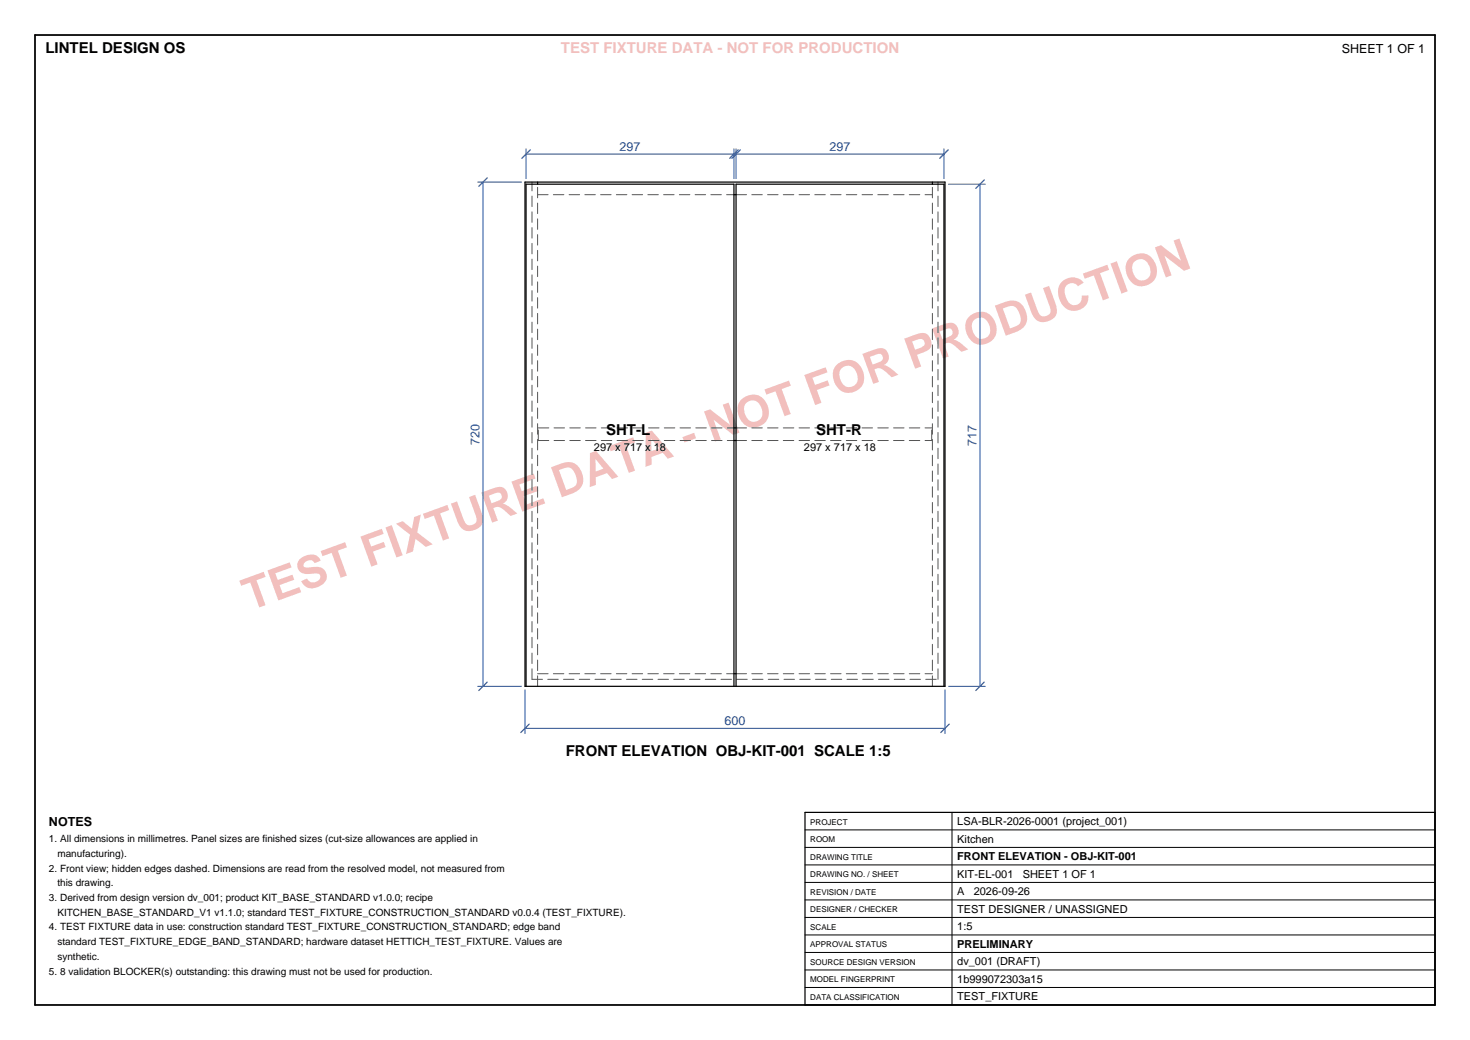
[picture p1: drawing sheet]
<svg xmlns="http://www.w3.org/2000/svg" width="420mm" height="297mm" viewBox="0 0 420 297" stroke-linecap="round" stroke-linejoin="round" font-family="sans-serif">
<defs><g id="words">
<text font-size="12.7" fill="#f2bfbd" x="71.3" y="174.5" transform="rotate(-20 71.3 174.5)">TEST FIXTURE DATA - NOT FOR PRODUCTION</text>
<g font-size="4.3">
<text x="13" y="15">LINTEL DESIGN OS</text>
<text x="173.2" y="124.3">SHT-L</text>
<text x="233.2" y="124.3">SHT-R</text>
<text x="161.6" y="216">FRONT ELEVATION OBJ-KIT-001 SCALE 1:5</text>
</g>
<text font-size="4.3" fill="#f2bfbd" x="160.3" y="15">TEST FIXTURE DATA - NOT FOR PRODUCTION</text>
<g font-size="3.6">
<text x="383.4" y="15">SHEET 1 OF 1</text>
<text x="14" y="236">NOTES</text>
</g>
<g font-size="3.6" fill="#1f4e9c">
<text x="177" y="43">297</text>
<text x="237" y="43">297</text>
<text x="137" y="127" transform="rotate(-90 137 127)">720</text>
<text x="279" y="127.3" transform="rotate(-90 279 127.3)">717</text>
<text x="207" y="207">600</text>
</g>
<g font-size="3.1">
<text x="169.7" y="128.8">297 x 717 x 18</text>
<text x="229.7" y="128.8">297 x 717 x 18</text>
<text x="273.5" y="235.6">LSA-BLR-2026-0001 (project_001)</text>
<text x="273.5" y="240.6">Kitchen</text>
<text x="273.5" y="245.6">FRONT ELEVATION - OBJ-KIT-001</text>
<text x="273.5" y="250.6">KIT-EL-001</text>
<text x="292.2" y="250.6">SHEET 1 OF 1</text>
<text x="273.5" y="255.6">A</text>
<text x="278.2" y="255.6">2026-09-26</text>
<text x="273.5" y="260.6">TEST DESIGNER / UNASSIGNED</text>
<text x="273.5" y="265.6">1:5</text>
<text x="273.5" y="270.6">PRELIMINARY</text>
<text x="273.5" y="275.6">dv_001 (DRAFT)</text>
<text x="273.5" y="280.6">1b999072303a15</text>
<text x="273.5" y="285.6">TEST_FIXTURE</text>
</g>
<g font-size="2.9">
<text x="14" y="240.5">1. All dimensions in millimetres. Panel sizes are finished sizes (cut-size allowances are applied in</text>
<text x="16.4" y="244.7">manufacturing).</text>
<text x="14" y="248.9">2. Front view; hidden edges dashed. Dimensions are read from the resolved model, not measured from</text>
<text x="14" y="257.3">3. Derived from design version dv_001; product KIT_BASE_STANDARD v1.0.0; recipe</text>
<text x="16.4" y="253.1">this drawing.</text>
<text x="16.4" y="261.5">KITCHEN_BASE_STANDARD_V1 v1.1.0; standard TEST_FIXTURE_CONSTRUCTION_STANDARD v0.0.4 (TEST_FIXTURE).</text>
<text x="14" y="265.7">4. TEST FIXTURE data in use: construction standard TEST_FIXTURE_CONSTRUCTION_STANDARD; edge band</text>
<text x="16.4" y="269.9">standard TEST_FIXTURE_EDGE_BAND_STANDARD; hardware dataset HETTICH_TEST_FIXTURE. Values are</text>
<text x="16.4" y="274.1">synthetic.</text>
<text x="14" y="278.3">5. 8 validation BLOCKER(s) outstanding: this drawing must not be used for production.</text>
</g>
<g font-size="2.3">
<text x="231.5" y="235.5">PROJECT</text>
<text x="231.5" y="240.5">ROOM</text>
<text x="231.5" y="245.5">DRAWING TITLE</text>
<text x="231.5" y="250.5">DRAWING NO. / SHEET</text>
<text x="231.5" y="255.5">REVISION / DATE</text>
<text x="231.5" y="260.5">DESIGNER / CHECKER</text>
<text x="231.5" y="265.5">SCALE</text>
<text x="231.5" y="270.5">APPROVAL STATUS</text>
<text x="231.5" y="275.5">SOURCE DESIGN VERSION</text>
<text x="231.5" y="280.5">MODEL FINGERPRINT</text>
<text x="231.5" y="285.5">DATA CLASSIFICATION</text>
</g>
</g></defs>
<path d="M10 10h400v277h-400z" fill="none" stroke="#000" stroke-width=".5"/>
<g fill="none" stroke="#555" stroke-width=".29" stroke-dasharray="3 1.5">
<path d="M153.6 55.6h56.1M210.3 55.6h56.1M153.8 125.8h55.9M153.8 122.2h55.9M153.8 125.8v-3.6M210.3 125.8h55.9M210.3 122.2h55.9M266.2 125.8v-3.6M152 194h116M152 194v-142M153.6 192.4h56.1M153.6 196v-143.4"/>
<path d="M210.3 192.4h56.1M266.4 196v-143.4M268 194v-142"/>
</g>
<path d="M150 52h120v144h-120zM153.6 52v.6M209.7 55.6h.6M266.4 52v.6M209.7 125.8h.6M209.7 122.2h.6M150.3 196v-143.4h59.4v143.4M209.7 192.4h.6M210.3 196v-143.4h59.4v143.4M230 232h180v55h-180z" fill="none" stroke="#000" stroke-width=".35"/>
<g fill="none" stroke="#1f4e9c" stroke-width=".29">
<path d="M136.5 52h12.5M138 52v144M150.3 42.5v8.5M150.3 44h59.4M209.7 42.5v8.5M210.3 44h59.4M210.3 42.5v8.5M269.7 42.5v8.5M271 52.6h10.5M280 52.6v143.4M136.5 196h12.5M150 197v12.5"/>
<path d="M270 197v12.5M271 196h10.5M150 208h120"/>
</g>
<path d="M139.2 50.8l-2.4 2.4M151.5 42.8l-2.4 2.4M210.9 42.8l-2.4 2.4M211.5 42.8l-2.4 2.4M270.9 42.8l-2.4 2.4M281.2 51.4l-2.4 2.4M139.2 194.8l-2.4 2.4M281.2 194.8l-2.4 2.4M151.2 206.8l-2.4 2.4M271.2 206.8l-2.4 2.4" fill="none" stroke="#1f4e9c" stroke-width=".35"/>
<path d="M230 237h180M272 232v55M230 242h180M230 247h180M230 252h180M230 257h180M230 262h180M230 267h180M230 272h180M230 277h180M230 282h180" fill="none" stroke="#000" stroke-width=".29"/>
<use href="#words"/>
</svg>
